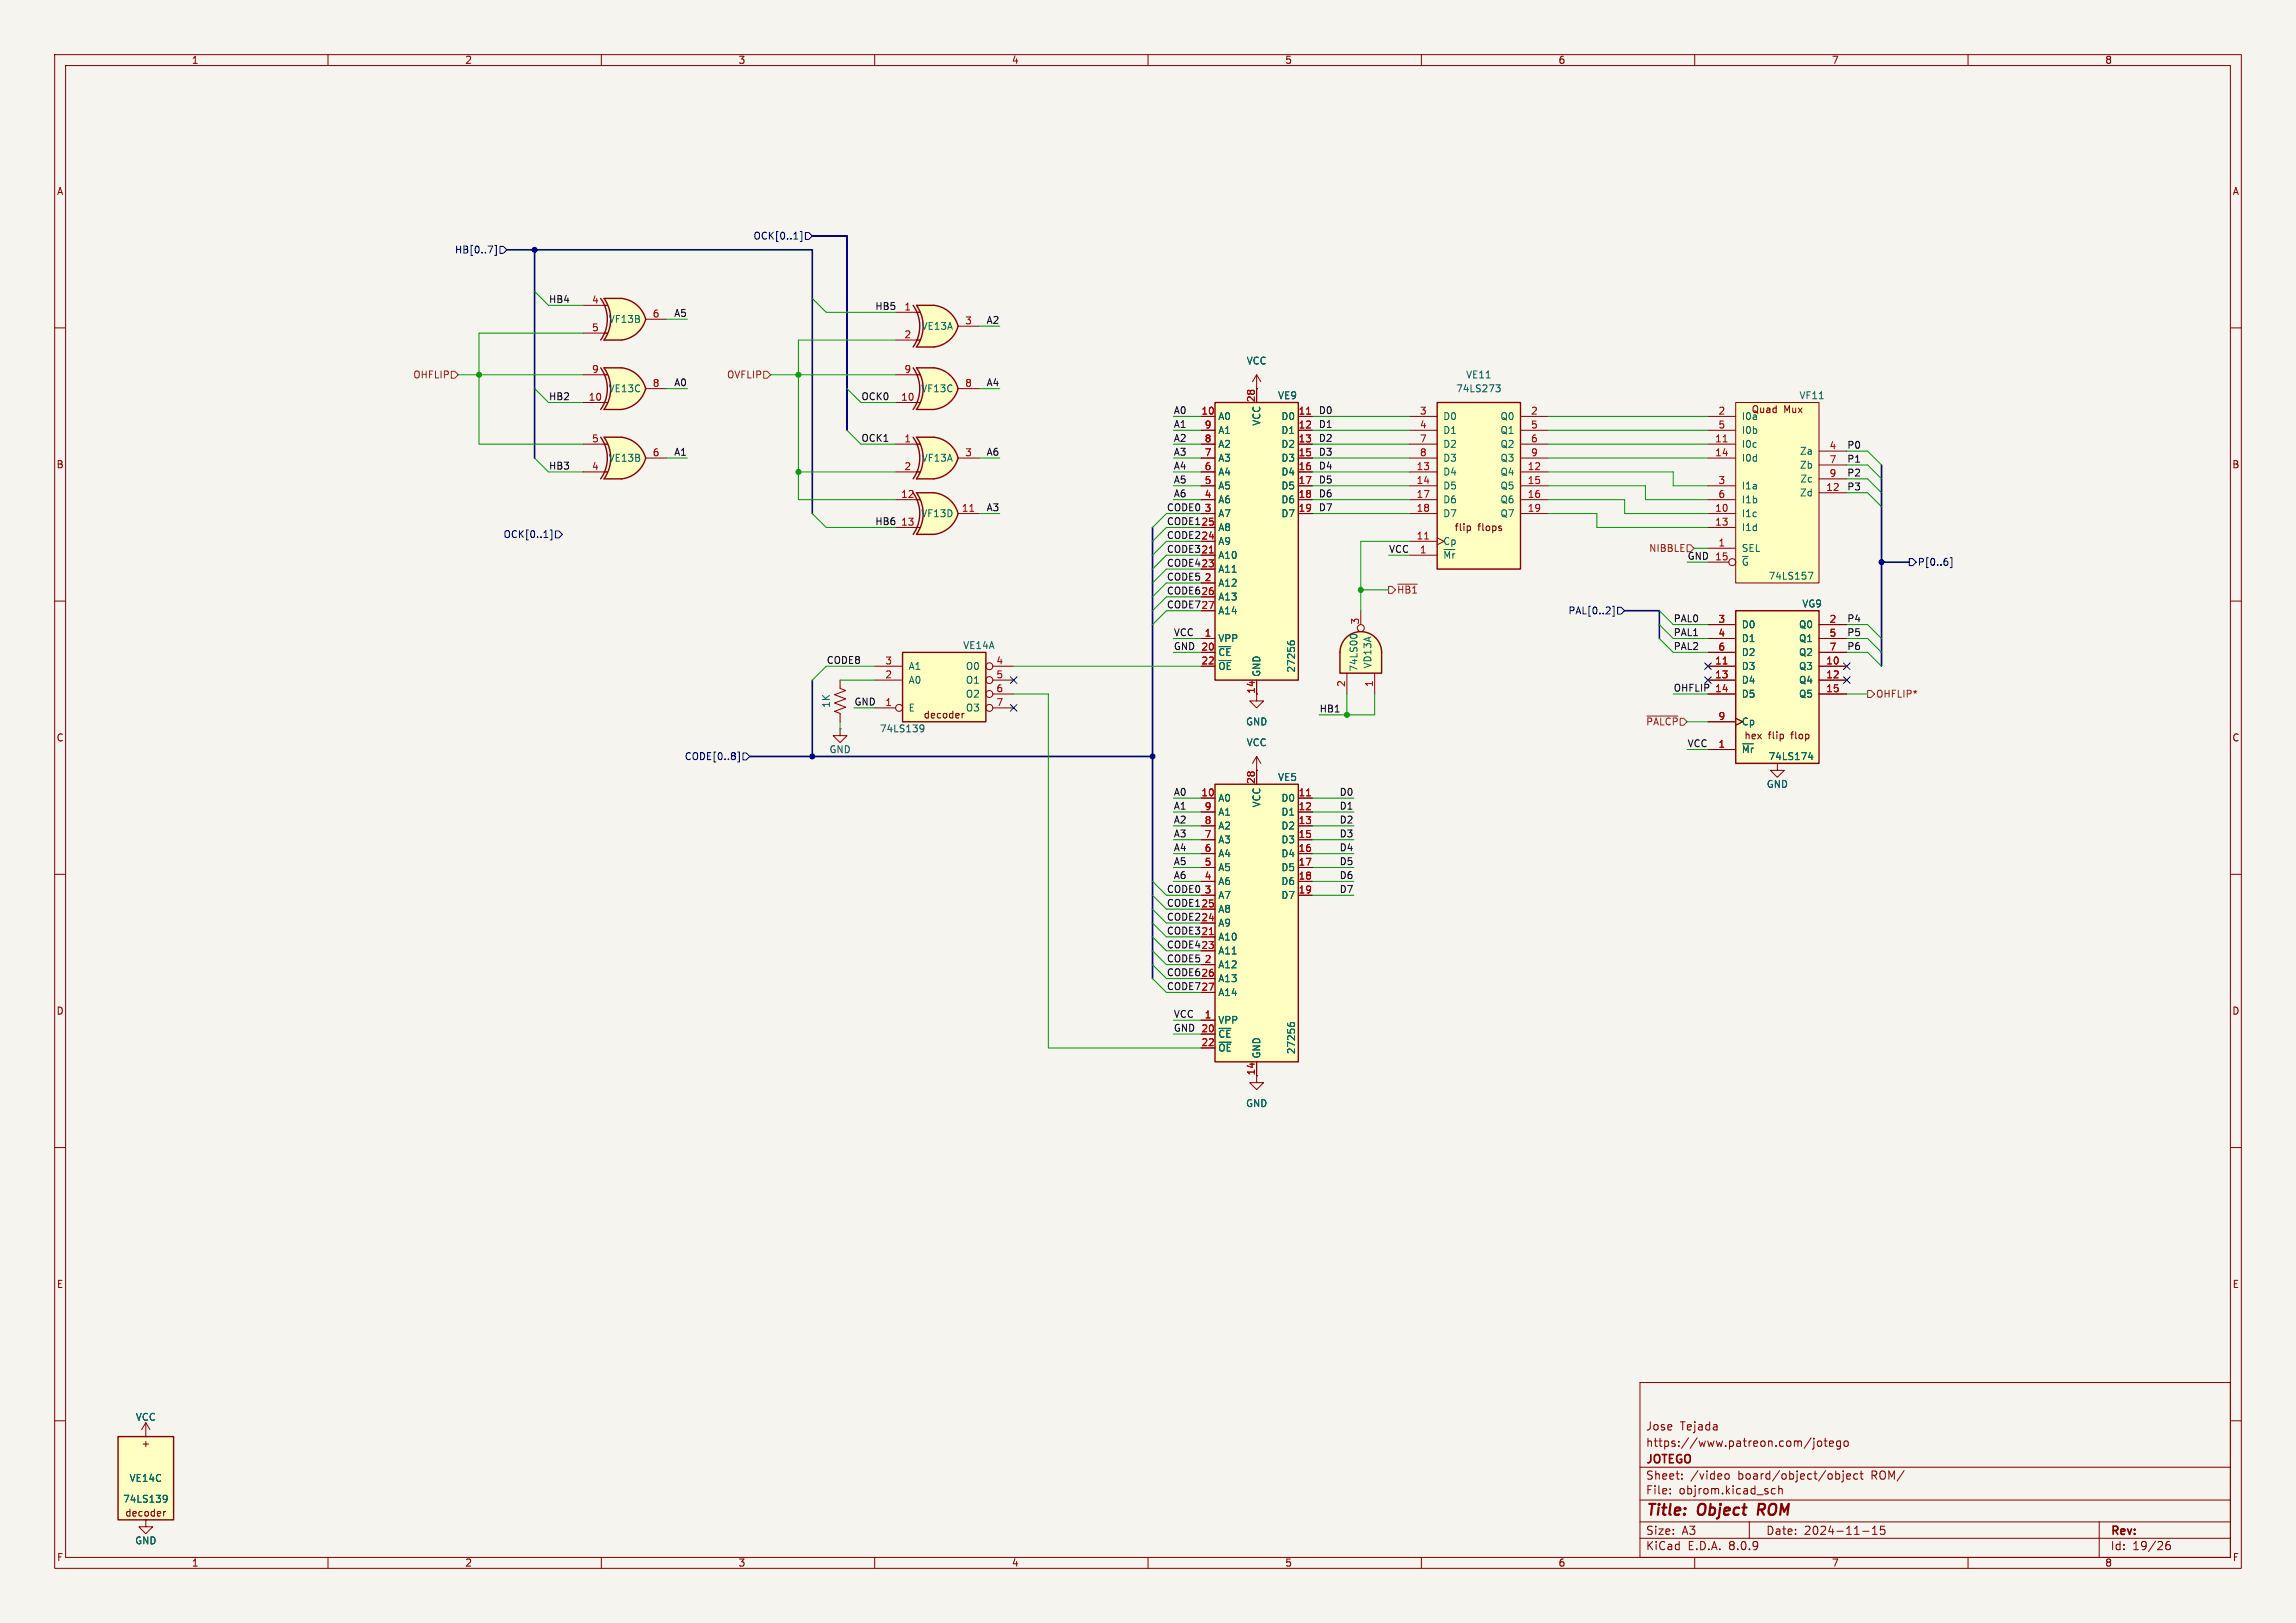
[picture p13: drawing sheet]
<svg xmlns="http://www.w3.org/2000/svg" width="420mm" height="297mm" viewBox="0 0 420 297" stroke-linecap="round" stroke-linejoin="round" font-family="sans-serif">
<defs><g id="words">
<g font-size="2.8" fill="#840000">
<text x="301" y="277.9">Title:</text>
<text x="310.6" y="277.9">Object</text>
<text x="322.4" y="277.9">ROM</text>
</g>
<g font-size="2.1" fill="#840000">
<text x="301" y="262">Jose</text>
<text x="307.3" y="262">Tejada</text>
<text x="301" y="268.2">JOTEGO</text>
<text x="301" y="265">https://www.patreon.com/jotego</text>
<text x="301" y="273.7">File:</text>
<text x="301" y="271">Sheet:</text>
<text x="307.1" y="273.7">objrom.kicad_sch</text>
<text x="309.2" y="271">/video</text>
<text x="317.9" y="271">board/object/object</text>
<text x="342.5" y="271">ROM/</text>
<text x="301" y="281.1">Size:</text>
<text x="307.6" y="281.1">A3</text>
<text x="323" y="281.1">Date:</text>
<text x="330" y="281.1">2024-11-15</text>
<text x="386" y="281.3">Rev:</text>
<text x="301" y="283.9">KiCad</text>
<text x="308.7" y="283.9">E.D.A.</text>
<text x="316.3" y="283.9">8.0.9</text>
<text x="386" y="283.9">Id:</text>
<text x="390.1" y="283.9">19/26</text>
</g>
<g font-size="1.8" fill="#840000">
<text x="35" y="11.9">1</text>
<text x="85" y="11.9">2</text>
<text x="135" y="11.9">3</text>
<text x="185" y="11.9">4</text>
<text x="235" y="11.9">5</text>
<text x="285" y="11.9">6</text>
<text x="335" y="11.9">7</text>
<text x="385" y="11.9">8</text>
<text x="10.3" y="35.9">A</text>
<text x="408.3" y="35.9">A</text>
<text x="320.3" y="75.8">Quad</text>
<text x="326.3" y="75.8">Mux</text>
<text x="10.3" y="85.9">B</text>
<text x="408.2" y="85.9">B</text>
<text x="266" y="97.4">flip</text>
<text x="270.3" y="97.4">flops</text>
<text x="168.9" y="131.7">decoder</text>
<text x="10.3" y="135.9">C</text>
<text x="323.4" y="135.5">flip</text>
<text x="327.8" y="135.5">flop</text>
<text x="408.2" y="135.9">C</text>
<text x="10.3" y="185.9">D</text>
<text x="408.2" y="185.9">D</text>
<text x="10.3" y="235.9">E</text>
<text x="408.3" y="235.9">E</text>
<text x="25.8" y="265">+</text>
<text x="22.8" y="277.7">decoder</text>
<text x="10.3" y="285.9">F</text>
<text x="35" y="286.9">1</text>
<text x="85" y="286.9">2</text>
<text x="135" y="286.9">3</text>
<text x="185" y="286.9">4</text>
<text x="235" y="286.9">5</text>
<text x="285" y="286.9">6</text>
<text x="335" y="286.9">7</text>
<text x="385" y="286.9">8</text>
<text x="408.3" y="285.9">F</text>
</g>
<g font-size="1.8" fill="#000084">
<text x="83.1" y="46.6">HB[0..7]</text>
<text x="137.7" y="44">OCK[0..1]</text>
<text x="92" y="98.7">OCK[0..1]</text>
<text x="350.7" y="103.7">P[0..6]</text>
<text x="286.8" y="112.6">PAL[0..2]</text>
<text x="125.2" y="139.3">CODE[0..8]</text>
</g>
<g font-size="1.8" fill="#0f0f0f">
<text x="100.3" y="55.5">HB4</text>
<text x="123.2" y="58.1">A5</text>
<text x="160" y="56.8">HB5</text>
<text x="180.4" y="59.3">A2</text>
<text x="123.2" y="70.8">A0</text>
<text x="180.4" y="70.8">A4</text>
<text x="100.3" y="73.3">HB2</text>
<text x="157.5" y="73.3">OCK0</text>
<text x="214.6" y="75.9">A0</text>
<text x="241.2" y="75.9">D0</text>
<text x="123.2" y="83.5">A1</text>
<text x="157.5" y="80.9">OCK1</text>
<text x="180.4" y="83.5">A6</text>
<text x="214.6" y="78.4">A1</text>
<text x="214.6" y="83.5">A3</text>
<text x="214.6" y="80.9">A2</text>
<text x="241.2" y="78.4">D1</text>
<text x="241.2" y="80.9">D2</text>
<text x="241.2" y="83.5">D3</text>
<text x="337.8" y="82.2">P0</text>
<text x="100.3" y="86">HB3</text>
<text x="214.6" y="86">A4</text>
<text x="214.6" y="88.6">A5</text>
<text x="241.2" y="86">D4</text>
<text x="241.2" y="88.6">D5</text>
<text x="337.8" y="87.3">P2</text>
<text x="337.8" y="89.8">P3</text>
<text x="337.8" y="84.7">P1</text>
<text x="180.4" y="93.6">A3</text>
<text x="213.4" y="93.6">CODE0</text>
<text x="214.6" y="91.1">A6</text>
<text x="241.2" y="93.6">D7</text>
<text x="241.2" y="91.1">D6</text>
<text x="160" y="96.2">HB6</text>
<text x="213.4" y="101.3">CODE321</text>
<text x="213.4" y="98.7">CODE224</text>
<text x="213.4" y="96.2">CODE125</text>
<text x="254" y="101.3">VCC</text>
<text x="213.4" y="103.8">CODE423</text>
<text x="213.4" y="106.3">CODE5</text>
<text x="308.6" y="102.5">GND 15</text>
<text x="213.4" y="108.9">CODE626</text>
<text x="213.4" y="111.4">CODE727</text>
<text x="306.1" y="114">PAL0</text>
<text x="337.8" y="114">P4</text>
<text x="214.6" y="116.5">VCC</text>
<text x="214.6" y="119">GND 20</text>
<text x="306.1" y="116.5">PAL1</text>
<text x="306.1" y="119">PAL2</text>
<text x="337.8" y="119">P6</text>
<text x="337.8" y="116.5">P5</text>
<text x="151.1" y="121.6">CODE8</text>
<text x="156.2" y="129.2">GND</text>
<text x="241.3" y="130.5">HB1</text>
<text x="306.1" y="126.7">OHFLIP 14</text>
<text x="308.6" y="136.8">VCC</text>
<text x="214.6" y="148.2">A1</text>
<text x="214.6" y="145.7">A0</text>
<text x="245" y="145.7">D0</text>
<text x="245" y="148.2">D1</text>
<text x="214.6" y="155.9">A4</text>
<text x="214.6" y="153.3">A3</text>
<text x="214.6" y="150.8">A2</text>
<text x="245" y="150.8">D2</text>
<text x="245" y="155.9">D4</text>
<text x="245" y="153.3">D3</text>
<text x="214.6" y="158.4">A5</text>
<text x="214.6" y="160.9">A6</text>
<text x="245" y="160.9">D6</text>
<text x="245" y="158.4">D5</text>
<text x="213.4" y="166">CODE125</text>
<text x="213.4" y="163.5">CODE0</text>
<text x="245" y="163.5">D7</text>
<text x="213.4" y="171.1">CODE321</text>
<text x="213.4" y="173.6">CODE423</text>
<text x="213.4" y="168.6">CODE224</text>
<text x="213.4" y="176.2">CODE5</text>
<text x="213.4" y="178.7">CODE626</text>
<text x="213.4" y="181.3">CODE727</text>
<text x="214.6" y="186.3">VCC</text>
<text x="214.6" y="188.9">GND 20</text>
</g>
<g font-size="1.8" fill="#a90000">
<text x="108.2" y="55.6">4</text>
<text x="119.3" y="58.2">6</text>
<text x="165.3" y="56.9">1</text>
<text x="176.5" y="59.4">3</text>
<text x="108.2" y="60.7">5</text>
<text x="165.3" y="62">2</text>
<text x="108.2" y="68.3">9</text>
<text x="119.3" y="70.9">8</text>
<text x="165.3" y="68.3">9</text>
<text x="176.5" y="70.9">8</text>
<text x="107.6" y="73.4">10</text>
<text x="164.7" y="73.4">10</text>
<text x="219.7" y="75.9">10</text>
<text x="229.6" y="73.7" transform="rotate(-90 229.6 73.7)">28</text>
<text x="237.4" y="75.9">11</text>
<text x="259.6" y="75.9">3</text>
<text x="280" y="75.9">2</text>
<text x="314.3" y="75.9">2</text>
<text x="108.2" y="81">5</text>
<text x="119.3" y="83.6">6</text>
<text x="165.3" y="81">1</text>
<text x="176.5" y="83.6">3</text>
<text x="220.3" y="83.6">7</text>
<text x="220.3" y="81">8</text>
<text x="220.3" y="78.5">9</text>
<text x="237.4" y="78.5">12</text>
<text x="237.4" y="81">13</text>
<text x="237.4" y="83.6">15</text>
<text x="259.6" y="78.5">4</text>
<text x="259.6" y="81">7</text>
<text x="259.6" y="83.6">8</text>
<text x="280" y="78.5">5</text>
<text x="280" y="81">6</text>
<text x="280" y="83.6">9</text>
<text x="313.6" y="81">11</text>
<text x="313.6" y="83.6">14</text>
<text x="314.3" y="78.5">5</text>
<text x="334.6" y="82.3">4</text>
<text x="108.2" y="86.1">4</text>
<text x="165.3" y="86.1">2</text>
<text x="220.3" y="88.6">5</text>
<text x="220.3" y="86.1">6</text>
<text x="237.4" y="86.1">16</text>
<text x="237.4" y="88.6">17</text>
<text x="259" y="86.1">13</text>
<text x="259" y="88.6">14</text>
<text x="279.4" y="86.1">12</text>
<text x="279.4" y="88.6">15</text>
<text x="314.3" y="88.6">3</text>
<text x="334" y="89.9">12</text>
<text x="334.6" y="84.8">7</text>
<text x="334.6" y="87.4">9</text>
<text x="164.7" y="91.2">12</text>
<text x="175.9" y="93.7">11</text>
<text x="220.3" y="93.7">3</text>
<text x="220.3" y="91.2">4</text>
<text x="237.4" y="91.2">18</text>
<text x="237.4" y="93.7">19</text>
<text x="259" y="91.2">17</text>
<text x="259" y="93.7">18</text>
<text x="279.4" y="91.2">16</text>
<text x="279.4" y="93.7">19</text>
<text x="313.6" y="93.7">10</text>
<text x="314.3" y="91.2">6</text>
<text x="164.7" y="96.3">13</text>
<text x="219.7" y="101.3">21</text>
<text x="219.7" y="98.8">24</text>
<text x="219.7" y="96.3">25</text>
<text x="259" y="98.8">11</text>
<text x="259.6" y="101.3">1</text>
<text x="313.6" y="96.3">13</text>
<text x="314.3" y="100.1">1</text>
<text x="219.7" y="103.9">23</text>
<text x="220.3" y="106.4">2</text>
<text x="219.7" y="109">26</text>
<text x="219.7" y="111.5">27</text>
<text x="219.7" y="119.1">20</text>
<text x="220.3" y="116.6">1</text>
<text x="248.7" y="114.4" transform="rotate(-90 248.7 114.4)">3</text>
<text x="314.3" y="114">3</text>
<text x="314.3" y="116.6">4</text>
<text x="314.3" y="119.1">6</text>
<text x="334.6" y="114">2</text>
<text x="334.6" y="116.6">5</text>
<text x="334.6" y="119.1">7</text>
<text x="161.9" y="124.2">2</text>
<text x="161.9" y="121.7">3</text>
<text x="182.2" y="121.7">4</text>
<text x="182.2" y="124.2">5</text>
<text x="219.7" y="121.7">22</text>
<text x="246.1" y="125.8" transform="rotate(-90 246.1 125.8)">2</text>
<text x="251.2" y="125.8" transform="rotate(-90 251.2 125.8)">1</text>
<text x="313.6" y="121.7">11</text>
<text x="313.6" y="124.2">13</text>
<text x="334" y="121.7">10</text>
<text x="334" y="124.2">12</text>
<text x="161.9" y="129.3">1</text>
<text x="182.2" y="126.7">6</text>
<text x="182.2" y="129.3">7</text>
<text x="229.6" y="127" transform="rotate(-90 229.6 127)">14</text>
<text x="313.6" y="126.7">14</text>
<text x="314.3" y="131.8">9</text>
<text x="334" y="126.7">15</text>
<text x="314.3" y="136.9">1</text>
<text x="229.6" y="143.6" transform="rotate(-90 229.6 143.6)">28</text>
<text x="219.7" y="145.8">10</text>
<text x="220.3" y="148.3">9</text>
<text x="237.4" y="145.8">11</text>
<text x="237.4" y="148.3">12</text>
<text x="220.3" y="156">6</text>
<text x="220.3" y="153.4">7</text>
<text x="220.3" y="150.9">8</text>
<text x="237.4" y="150.9">13</text>
<text x="237.4" y="153.4">15</text>
<text x="237.4" y="156">16</text>
<text x="220.3" y="161">4</text>
<text x="220.3" y="158.5">5</text>
<text x="237.4" y="158.5">17</text>
<text x="237.4" y="161">18</text>
<text x="219.7" y="166.1">25</text>
<text x="220.3" y="163.6">3</text>
<text x="237.4" y="163.6">19</text>
<text x="219.7" y="171.2">21</text>
<text x="219.7" y="173.7">23</text>
<text x="219.7" y="168.7">24</text>
<text x="219.7" y="178.8">26</text>
<text x="220.3" y="176.3">2</text>
<text x="219.7" y="181.4">27</text>
<text x="219.7" y="191.5">22</text>
<text x="219.7" y="189">20</text>
<text x="220.3" y="186.4">1</text>
<text x="229.6" y="196.9" transform="rotate(-90 229.6 196.9)">14</text>
</g>
<g font-size="1.8" fill="#006464">
<text x="111.3" y="59.3">VF13B</text>
<text x="168.5" y="60.6">VE13A</text>
<text x="111.2" y="72">VE13C</text>
<text x="168.4" y="72">VF13C</text>
<text x="228" y="66.9">VCC</text>
<text x="266.3" y="72">74LS273</text>
<text x="268.1" y="69.4">VE11</text>
<text x="222.8" y="77.1">A0</text>
<text x="230.7" y="78" transform="rotate(-90 230.7 78)">VCC</text>
<text x="233.7" y="73.3">VE9</text>
<text x="234.3" y="77.1">D0</text>
<text x="263.9" y="77.1">D0</text>
<text x="274.4" y="77.1">Q0</text>
<text x="318.5" y="77.1">I0a</text>
<text x="329.1" y="73.3">VF11</text>
<text x="222.8" y="82.1">A2</text>
<text x="222.8" y="79.6">A1</text>
<text x="234.3" y="79.6">D1</text>
<text x="234.3" y="82.1">D2</text>
<text x="263.9" y="79.6">D1</text>
<text x="263.9" y="82.1">D2</text>
<text x="274.4" y="79.6">Q1</text>
<text x="274.4" y="82.1">Q2</text>
<text x="318.5" y="82.1">I0c</text>
<text x="318.5" y="79.6">I0b</text>
<text x="329.2" y="83.4">Za</text>
<text x="111.2" y="84.7">VE13B</text>
<text x="168.5" y="84.7">VF13A</text>
<text x="222.8" y="89.8">A5</text>
<text x="222.8" y="87.2">A4</text>
<text x="222.8" y="84.7">A3</text>
<text x="234.3" y="84.7">D3</text>
<text x="234.3" y="87.2">D4</text>
<text x="234.3" y="89.8">D5</text>
<text x="263.9" y="87.2">D4</text>
<text x="263.9" y="89.8">D5</text>
<text x="263.9" y="84.7">D3</text>
<text x="274.4" y="87.2">Q4</text>
<text x="274.4" y="89.8">Q5</text>
<text x="274.4" y="84.7">Q3</text>
<text x="318.5" y="84.7">I0d</text>
<text x="318.5" y="89.8">I1a</text>
<text x="329.2" y="86">Zb</text>
<text x="329.2" y="88.5">Zc</text>
<text x="168.4" y="94.8">VF13D</text>
<text x="222.8" y="94.8">A7</text>
<text x="222.8" y="92.3">A6</text>
<text x="234.3" y="92.3">D6</text>
<text x="234.3" y="94.8">D7</text>
<text x="263.9" y="92.3">D6</text>
<text x="263.9" y="94.8">D7</text>
<text x="274.4" y="92.3">Q6</text>
<text x="274.4" y="94.8">Q7</text>
<text x="318.5" y="94.8">I1c</text>
<text x="318.5" y="92.3">I1b</text>
<text x="329.2" y="91">Zd</text>
<text x="222.8" y="99.9">A9</text>
<text x="222.8" y="97.4">A8</text>
<text x="263.9" y="99.9">Cp</text>
<text x="318.5" y="101.2">SEL</text>
<text x="318.5" y="97.4">I1d</text>
<text x="222.8" y="107.5">A12</text>
<text x="222.8" y="102.5">A10</text>
<text x="222.8" y="105">A11</text>
<text x="263.9" y="102.5">~{Mr}</text>
<text x="318.5" y="103.7">~{G}</text>
<text x="323.4" y="106.3">74LS157</text>
<text x="222.8" y="110.1">A13</text>
<text x="222.8" y="112.6">A14</text>
<text x="329.6" y="111.4">VG9</text>
<text x="176.1" y="119">VE14A</text>
<text x="222.8" y="117.7">VPP</text>
<text x="318.5" y="115.2">D0</text>
<text x="318.5" y="117.7">D1</text>
<text x="329" y="115.2">Q0</text>
<text x="329" y="117.7">Q1</text>
<text x="166.1" y="125.3">A0</text>
<text x="166.1" y="122.8">A1</text>
<text x="176.6" y="122.8">O0</text>
<text x="176.6" y="125.3">O1</text>
<text x="222.8" y="120.2">~{CE}</text>
<text x="222.8" y="122.8">~{OE}</text>
<text x="230.7" y="124" transform="rotate(-90 230.7 124)">GND</text>
<text x="237.1" y="123.2" transform="rotate(-90 237.1 123.2)">27256</text>
<text x="248.5" y="123" transform="rotate(-90 248.5 123)">74LS00</text>
<text x="251.1" y="122.4" transform="rotate(-90 251.1 122.4)">VD13A</text>
<text x="318.5" y="122.8">D3</text>
<text x="318.5" y="125.3">D4</text>
<text x="318.5" y="120.2">D2</text>
<text x="329" y="122.8">Q3</text>
<text x="329" y="125.3">Q4</text>
<text x="329" y="120.2">Q2</text>
<text x="152" y="129.6" transform="rotate(-90 152 129.6)">1K</text>
<text x="166.1" y="130.4">E</text>
<text x="176.6" y="127.9">O2</text>
<text x="176.6" y="130.4">O3</text>
<text x="318.5" y="127.9">D5</text>
<text x="329" y="127.9">Q5</text>
<text x="160.9" y="134.2">74LS139</text>
<text x="227.8" y="132.9">GND</text>
<text x="228" y="136.8">VCC</text>
<text x="318.5" y="132.9">Cp</text>
<text x="319" y="135.5">hex</text>
<text x="151.6" y="138">GND</text>
<text x="233.7" y="143.1">VE5</text>
<text x="318.5" y="138">~{Mr}</text>
<text x="323.4" y="139.3">74LS174</text>
<text x="222.8" y="146.9">A0</text>
<text x="222.8" y="149.5">A1</text>
<text x="230.7" y="147.8" transform="rotate(-90 230.7 147.8)">VCC</text>
<text x="234.3" y="146.9">D0</text>
<text x="234.3" y="149.5">D1</text>
<text x="323.1" y="144.4">GND</text>
<text x="222.8" y="154.5">A3</text>
<text x="222.8" y="152">A2</text>
<text x="234.3" y="152">D2</text>
<text x="234.3" y="154.5">D3</text>
<text x="222.8" y="159.6">A5</text>
<text x="222.8" y="157.1">A4</text>
<text x="234.3" y="157.1">D4</text>
<text x="234.3" y="159.6">D5</text>
<text x="222.8" y="167.2">A8</text>
<text x="222.8" y="164.7">A7</text>
<text x="222.8" y="162.2">A6</text>
<text x="234.3" y="162.2">D6</text>
<text x="234.3" y="164.7">D7</text>
<text x="222.8" y="172.3">A10</text>
<text x="222.8" y="169.8">A9</text>
<text x="222.8" y="177.4">A12</text>
<text x="222.8" y="174.9">A11</text>
<text x="222.8" y="179.9">A13</text>
<text x="222.8" y="182.5">A14</text>
<text x="222.8" y="187.6">VPP</text>
<text x="222.8" y="190.1">~{CE}</text>
<text x="222.8" y="192.6">~{OE}</text>
<text x="230.7" y="193.8" transform="rotate(-90 230.7 193.8)">GND</text>
<text x="237.1" y="193" transform="rotate(-90 237.1 193)">27256</text>
<text x="227.8" y="202.8">GND</text>
<text x="24.8" y="260.2">VCC</text>
<text x="22.4" y="275.2">74LS139</text>
<text x="23.6" y="271.4">VE14C</text>
<text x="24.6" y="282.8">GND</text>
</g>
<g font-size="1.8" fill="#725600">
<text x="75.5" y="69.4">OHFLIP</text>
<text x="132.9" y="69.4">OVFLIP</text>
<text x="301.6" y="101.2">NIBBLE</text>
<text x="255.5" y="108.8">~{HB1}</text>
<text x="343.1" y="127.9">OHFLIP*</text>
<text x="301" y="132.9">~{PALCP}</text>
</g>
</g></defs>
<path d="M0 0h420v297h-420z" fill="#f5f4ef" stroke="#f5f4ef" stroke-width=".18"/>
<g fill="none" stroke="#840000" stroke-width=".18">
<path d="M10 10h400v277h-400zM12 12h396v273h-396zM60 10v2M110 10v2M160 10v2M210 10v2M260 10v2M310 10v2M360 10v2M10 60h2M408 60h2M10 110h2"/>
<path d="M408 110h2M10 160h2M408 160h2M10 210h2M408 210h2M300 253h108v32h-108zM10 260h2M300 278.5h108M300 274.5h108M300 268.5h108M305.5 273.2v.2M305.5 272.5v.1"/>
<path d="M307.7 270.5v.2M307.7 269.8v.1M315.7 269.8l.3-.1 .3 .3v.4l-.3 .3-.3-.1-.2-.2v-.4zM320 278.5v3M324.7 272.5l-.4-.1-.3 .3v.4l.2 .2h.5M325.4 272.5l.2-.1 .3 .1 .1 .9M325.4 271.9v1.5M331.3 263.1l-1.3 1.9M331.8 263.2v.1M331.8 263.7v1.3l-.3 .2M332.5 263.8l.2-.1 .5 .1v.6l-.1 .2-.4 .1-.2-.2zM333.7 263.7h.5"/>
<path d="M333.9 263.2v1.3l.3 .2M334.7 264.2l.7-.2-.1-.2-.4-.1-.2 .2v.7h.6M336.2 269.7l.3 .3v.4l-.3 .3M336.7 263.7v1.2l-.3 .3-.4-.1M336.7 263.8l-.5-.1-.3 .3v.4l.2 .2h.6M337.2 269.2v.1M337.2 269.7v1.3l-.3 .2M337.4 263.8l.2-.1 .4 .1 .1 .6-.2 .2-.3 .1-.2-.2zM337.8 270.2l.7-.2-.1-.2-.4-.1-.2 .2 .1 .7h.5M339.8 269.8l-.4-.1-.3 .3v.4l.1 .2h.6M340.2 269.7h.6M340.4 269.2v1.3l.4 .2"/>
<path d="M342.5 279.7l.4-.4v1.5M344.7 279.3h-.7l-.1 .7 .3-.1h.5l.1 .2-.1 .5-.2 .2-.6-.2M384 278.5v6.5M408 260h2M60 285v2M110 285v2M160 285v2M210 285v2M260 285v2M300 281.5h108M310 285v2M340.7 280.2h1.2"/>
<path d="M342.5 280.8h.9M360 285v2M396.9 282.1a.59 .59 0 0 0-.7 .6v.6l.1 .2 .4 .1 .2-.2 .1-.5-.1-.2h-.5l-.2 .2"/>
</g>
<path d="M321.8 275.2l-.3 2" fill="none" stroke="#840000" stroke-width=".4"/>
<path d="M222.2 73.7h15.3v50.8h-15.3z" fill="#ffffc2"/>
<path d="M222.2 73.7h15.3v50.8h-15.3z" fill="none" stroke="#840000" stroke-width=".25"/>
<g fill="none" stroke="#840000" stroke-width=".18">
<path d="M219.7 76.2h2.5M219.7 78.7h2.5M229.9 71.1v2.6M237.5 76.2h2.5M237.5 78.7h2.5M219.7 81.3h2.5M219.7 83.8h2.5M219.7 86.4h2.5M219.7 88.9h2.5M219.7 91.4h2.5M219.7 94h2.5M219.7 99.1h2.5"/>
<path d="M219.7 96.5h2.5M237.5 81.3h2.5M237.5 83.8h2.5M237.5 86.4h2.5M237.5 88.9h2.5M237.5 91.4h2.5M237.5 94h2.5M219.7 116.8h2.5M219.7 106.7h2.5M219.7 119.4h2.5M219.7 101.6h2.5M219.7 104.1h2.5"/>
<path d="M219.7 109.2h2.5M219.7 111.8h2.5M219.7 121.9h2.5M229.9 124.5v2.5"/>
</g>
<path d="M239 75.8h.7M221.2 101.2h.7" fill="none" stroke="#a90000" stroke-width=".18"/>
<path d="M235.5 117.4l.1 .4M236 117.8v-.3l.3-.2h.4l.1 .5" fill="none" stroke="#006464" stroke-width=".18"/>
<path d="M113.1 69.8l5 1.3a5.2 5.2 0 0 1-4.4 3.8z" fill="#ffffc2" stroke="#ffffc2" stroke-width=".18"/>
<path d="M110.5 74.9h3.2M110.5 67.3h3.2" fill="none" stroke="#ffffc2" stroke-width=".18"/>
<path d="M110.5 67.3h3.2v7.6h-3.2a6.7 6.7 0 0 0 0-7.6z" fill="#ffffc2"/>
<g fill="#ffffc2" stroke="#ffffc2" stroke-width=".18">
<path d="M113.7 67.3a5.1 5.1 0 0 1 4.4 3.8l-5 1.3z"/>
<path d="M113.7 80a5.2 5.2 0 0 1 4.4 3.8l-5 1.4z"/>
</g>
<path d="M109.9 67.3a6.6 6.6 0 0 1 0 7.6M110.5 67.3h3.2a5.1 5.1 0 0 1 4.4 3.8 5.2 5.2 0 0 1-4.4 3.8h-3.2a6.6 6.6 0 0 0 0-7.6z" fill="none" stroke="#840000" stroke-width=".25"/>
<path d="M106.7 73.7h4.4M106.7 68.6h4.4M118.1 71.1h3.8" fill="none" stroke="#840000" stroke-width=".18"/>
<path d="M110.5 80h3.2M110.5 87.6h3.2" fill="none" stroke="#ffffc2" stroke-width=".18"/>
<path d="M110.5 80h3.2v7.6h-3.2a6.6 6.6 0 0 0 0-7.6z" fill="#ffffc2"/>
<path d="M113.1 82.5l5 1.3a5.1 5.1 0 0 1-4.4 3.8z" fill="#ffffc2" stroke="#ffffc2" stroke-width=".18"/>
<path d="M109.9 80a6.6 6.6 0 0 1 0 7.6M110.5 80h3.2a5.2 5.2 0 0 1 4.4 3.8 5.1 5.1 0 0 1-4.4 3.8h-3.2a6.6 6.6 0 0 0 0-7.6z" fill="none" stroke="#840000" stroke-width=".25"/>
<path d="M106.7 81.3h4.4M106.7 86.4h4.4M118.1 83.8h3.8" fill="none" stroke="#840000" stroke-width=".18"/>
<path d="M21.6 262.9h10.1v15.2h-10.1z" fill="#ffffc2"/>
<path d="M21.6 262.9h10.1v15.2h-10.1z" fill="none" stroke="#840000" stroke-width=".25"/>
<path d="M26.7 278.1v1.3h1.2l-1.2 1.3-1.3-1.3h1.3M26.7 262.9h.1M26.7 260.3l-.8 1.3M26.7 260.3v2.6M26.7 260.3l.7 1.3M29.9 276.6v.8M30.3 276.6l-.4 .2" fill="none" stroke="#840000" stroke-width=".18"/>
<path d="M30 273.7l.3-.1 .3 .3a.84 .84 0 0 1-.4 1h-.2M30.6 274.2l-.3 .2h-.3" fill="none" stroke="#006464" stroke-width=".18"/>
<path d="M246.2 116.7a3.8 3.8 0 0 1 4.2-.8 3.8 3.8 0 0 1 2.3 3.5h-7.6a3.8 3.8 0 0 1 1.1-2.7z" fill="#ffffc2" stroke="#ffffc2" stroke-width=".18"/>
<path d="M245.1 119.4h7.6v3.8h-7.6z" fill="#ffffc2"/>
<path d="M246.2 116.7a3.8 3.8 0 0 1 4.2-.8 3.8 3.8 0 0 1 2.3 3.5v3.8h-7.6v-3.8a3.8 3.8 0 0 1 1.1-2.7z" fill="none" stroke="#840000" stroke-width=".25"/>
<g fill="none" stroke="#840000" stroke-width=".18">
<path d="M248.9 111.8v2.5M246.4 123.2v3.8M251.5 123.2v3.8"/>
<circle cx="248.9" cy="114.9" r=".63"/>
</g>
<path d="M247 116.4a.79 .79 0 0 1 1.2 0" fill="none" stroke="#006464" stroke-width=".18"/>
<path d="M262.9 73.7h15.2v30.4h-15.2z" fill="#ffffc2"/>
<path d="M262.9 73.7h15.2v30.4h-15.2z" fill="none" stroke="#840000" stroke-width=".25"/>
<g fill="none" stroke="#840000" stroke-width=".18">
<path d="M257.8 76.2h5.1M257.8 78.7h5.1M278.1 76.2h5.1M278.1 78.7h5.1M257.8 99.1h5.1M257.8 86.4h5.1M257.8 88.9h5.1M257.8 91.4h5.1M257.8 94h5.1M257.8 81.3h5.1M257.8 83.8h5.1M262.9 98.4l1.3 .7-1.3 .6"/>
<path d="M268.8 96.3l.2 .2v.4l-.2 .2M274.5 96.7l.2 .2-.2 .2M274.5 96.3h.1M278.1 86.4h5.1M278.1 88.9h5.1M278.1 91.4h5.1M278.1 94h5.1M278.1 81.3h5.1M278.1 83.8h5.1M257.8 101.6h5.1"/>
</g>
<path d="M260.6 98.6h.7" fill="none" stroke="#a90000" stroke-width=".18"/>
<path d="M273.6 70.4h.8l-.4 .5 .4 .1v.5l-.2 .2h-.4" fill="none" stroke="#006464" stroke-width=".18"/>
<path d="M113.1 57.1l5 1.3a5.2 5.2 0 0 1-4.4 3.8z" fill="#ffffc2" stroke="#ffffc2" stroke-width=".18"/>
<path d="M110.5 54.6h3.2M110.5 62.2h3.2" fill="none" stroke="#ffffc2" stroke-width=".18"/>
<path d="M110.5 54.6h3.2v7.6h-3.2a6.7 6.7 0 0 0 0-7.6z" fill="#ffffc2"/>
<g fill="#ffffc2" stroke="#ffffc2" stroke-width=".18">
<path d="M113.7 54.6a5.1 5.1 0 0 1 4.4 3.8l-5 1.3z"/>
<path d="M170.2 82.5l5.1 1.3a5.2 5.2 0 0 1-4.5 3.8z"/>
</g>
<path d="M109.9 54.6a6.6 6.6 0 0 1 0 7.6M110.5 54.6h3.2a5.1 5.1 0 0 1 4.4 3.8 5.2 5.2 0 0 1-4.4 3.8h-3.2a6.6 6.6 0 0 0 0-7.6z" fill="none" stroke="#840000" stroke-width=".25"/>
<path d="M106.7 55.9h4.4M118.1 58.4h3.8M106.7 61h4.4" fill="none" stroke="#840000" stroke-width=".18"/>
<path d="M167.6 87.6h3.2M167.6 80h3.2" fill="none" stroke="#ffffc2" stroke-width=".18"/>
<path d="M167.6 80h3.2v7.6h-3.2a6.7 6.7 0 0 0 0-7.6z" fill="#ffffc2"/>
<path d="M170.8 80a5.1 5.1 0 0 1 4.5 3.8l-5 1.3z" fill="#ffffc2" stroke="#ffffc2" stroke-width=".18"/>
<path d="M167 80a6.6 6.6 0 0 1 0 7.6M170.8 80h-3.2a6.6 6.6 0 0 1 0 7.6h3.2M170.8 80a5.1 5.1 0 0 1 4.5 3.8 5.2 5.2 0 0 1-4.5 3.8" fill="none" stroke="#840000" stroke-width=".25"/>
<path d="M163.8 86.4h4.5M163.8 81.3h4.5M175.3 83.8h3.8" fill="none" stroke="#840000" stroke-width=".18"/>
<path d="M317.5 73.7h15.2v33h-15.2z" fill="#ffffc2"/>
<g fill="none" stroke="#840000" stroke-width=".18">
<path d="M312.4 76.2h5.1M312.4 78.7h5.1M317.5 73.7h15.2v33h-15.2zM312.4 94h5.1M312.4 81.3h5.1M312.4 96.5h5.1M312.4 83.8h5.1M312.4 88.9h5.1M312.4 91.4h5.1M332.7 90.2h5.1M332.7 82.6h5.1M332.7 85.1h5.1"/>
<path d="M332.7 87.6h5.1M312.4 100.3h5.1M312.4 102.9h3.8"/>
<circle cx="316.9" cy="102.9" r=".63"/>
</g>
<path d="M315.2 80.9h.7" fill="none" stroke="#a90000" stroke-width=".18"/>
<path d="M330.8 104.7h.8l-.5 1.3" fill="none" stroke="#006464" stroke-width=".18"/>
<path d="M170.2 92.6l5.1 1.4a5.2 5.2 0 0 1-4.5 3.8z" fill="#ffffc2" stroke="#ffffc2" stroke-width=".18"/>
<path d="M167.6 97.8h3.2M167.6 90.2h3.2" fill="none" stroke="#ffffc2" stroke-width=".18"/>
<path d="M167.6 90.2h3.2v7.6h-3.2a6.7 6.7 0 0 0 0-7.6z" fill="#ffffc2"/>
<g fill="#ffffc2" stroke="#ffffc2" stroke-width=".18">
<path d="M170.8 90.2a5.1 5.1 0 0 1 4.5 3.8l-5 1.3z"/>
<path d="M170.2 69.8l5.1 1.3a5.2 5.2 0 0 1-4.5 3.8z"/>
</g>
<path d="M167 90.2a6.6 6.6 0 0 1 0 7.6M170.8 90.2h-3.2a6.6 6.6 0 0 1 0 7.6h3.2M170.8 90.2a5.1 5.1 0 0 1 4.5 3.8 5.2 5.2 0 0 1-4.5 3.8" fill="none" stroke="#840000" stroke-width=".25"/>
<path d="M163.8 96.5h4.5M163.8 91.4h4.5M175.3 94h3.8M153.7 124.5v1.5l1 .4-2 .7 2 .8-2 .8 2 .7-2 .8 1 .4v1.5M153.7 133.4v1.2h1.2l-1.2 1.3-1.3-1.3h1.3M153.7 133.4h.1M229.9 127v1.3h1.2l-1.2 1.2-1.3-1.2h1.3M229.9 196.9v1.2h1.2l-1.2 1.3-1.3-1.3h1.3" fill="none" stroke="#840000" stroke-width=".18"/>
<path d="M177.4 93.6h.7" fill="none" stroke="#a90000" stroke-width=".18"/>
<path d="M167.6 74.9h3.2M167.6 67.3h3.2" fill="none" stroke="#ffffc2" stroke-width=".18"/>
<path d="M167.6 67.3h3.2v7.6h-3.2a6.7 6.7 0 0 0 0-7.6z" fill="#ffffc2"/>
<g fill="#ffffc2" stroke="#ffffc2" stroke-width=".18">
<path d="M170.8 67.3a5.1 5.1 0 0 1 4.5 3.8l-5 1.3z"/>
<path d="M170.2 58.3l5.1 1.4a5.2 5.2 0 0 1-4.5 3.8z"/>
</g>
<path d="M167 67.3a6.6 6.6 0 0 1 0 7.6M170.8 67.3h-3.2a6.6 6.6 0 0 1 0 7.6h3.2M170.8 67.3a5.1 5.1 0 0 1 4.5 3.8 5.2 5.2 0 0 1-4.5 3.8" fill="none" stroke="#840000" stroke-width=".25"/>
<path d="M163.8 73.7h4.5M163.8 68.6h4.5M175.3 71.1h3.8" fill="none" stroke="#840000" stroke-width=".18"/>
<path d="M167.6 55.9h3.2M167.6 63.5h3.2" fill="none" stroke="#ffffc2" stroke-width=".18"/>
<path d="M167.6 55.9h3.2v7.6h-3.2a6.7 6.7 0 0 0 0-7.6z" fill="#ffffc2"/>
<path d="M170.8 55.9a5.1 5.1 0 0 1 4.5 3.8l-5 1.3z" fill="#ffffc2" stroke="#ffffc2" stroke-width=".18"/>
<path d="M167 55.9a6.6 6.6 0 0 1 0 7.6M170.8 55.9h-3.2a6.6 6.6 0 0 1 0 7.6h3.2M170.8 55.9a5.1 5.1 0 0 1 4.5 3.8 5.2 5.2 0 0 1-4.5 3.8" fill="none" stroke="#840000" stroke-width=".25"/>
<path d="M163.8 57.2h4.5M175.3 59.7h3.8M163.8 62.2h4.5M229.9 138.4l-.8 1.3M229.9 138.4v2.6M229.9 138.4l.7 1.3M229.9 141h.1" fill="none" stroke="#840000" stroke-width=".18"/>
<path d="M317.5 111.8h15.2v27.9h-15.2z" fill="#ffffc2"/>
<path d="M317.5 111.8h15.2v27.9h-15.2z" fill="none" stroke="#840000" stroke-width=".25"/>
<g fill="none" stroke="#840000" stroke-width=".18">
<path d="M312.4 114.3h5.1M312.4 116.8h5.1M312.4 119.4h5.1M332.7 114.3h5.1M332.7 116.8h5.1M332.7 119.4h5.1M312.4 137.2h5.1M312.4 121.9h5.1M312.4 124.5h5.1M312.4 127h5.1M312.4 132.1h5.1M317.5 131.4l1.3 .7-1.3 .6"/>
<path d="M332.7 121.9h5.1M332.7 124.5h5.1M332.7 127h5.1"/>
</g>
<path d="M315.2 121.5h.7" fill="none" stroke="#a90000" stroke-width=".18"/>
<path d="M331.1 137.7l-.3 .9h.8M331.4 138.2v.8" fill="none" stroke="#006464" stroke-width=".18"/>
<path d="M222.2 143.5h15.3v50.8h-15.3z" fill="#ffffc2"/>
<path d="M222.2 143.5h15.3v50.8h-15.3z" fill="none" stroke="#840000" stroke-width=".25"/>
<g fill="none" stroke="#840000" stroke-width=".18">
<path d="M325.1 139.7v1.3h1.3l-1.3 1.2-1.3-1.2h1.3M219.7 146.1h2.5M219.7 148.6h2.5M219.7 151.1h2.5M219.7 153.7h2.5M219.7 156.2h2.5M219.7 158.8h2.5M229.9 141v2.5M237.5 146.1h2.5M237.5 148.6h2.5M237.5 151.1h2.5M237.5 153.7h2.5"/>
<path d="M237.5 156.2h2.5M237.5 158.8h2.5M219.7 161.3h2.5M219.7 163.8h2.5M219.7 176.5h2.5M219.7 171.5h2.5M219.7 174h2.5M219.7 168.9h2.5M219.7 166.4h2.5M219.7 179.1h2.5M237.5 161.3h2.5M237.5 163.8h2.5"/>
<path d="M219.7 186.7h2.5M219.7 189.2h2.5M219.7 191.8h2.5M219.7 181.6h2.5M229.9 194.3v2.6"/>
</g>
<path d="M239 145.6h.7M221.2 171h.7" fill="none" stroke="#a90000" stroke-width=".18"/>
<path d="M235.5 187.2l.1 .4M236 187.6v-.2l.3-.3 .4 .1 .1 .4" fill="none" stroke="#006464" stroke-width=".18"/>
<path d="M165.1 119.4h15.2v12.7h-15.2z" fill="#ffffc2"/>
<path d="M165.1 119.4h15.2v12.7h-15.2z" fill="none" stroke="#840000" stroke-width=".25"/>
<g fill="none" stroke="#840000" stroke-width=".18">
<path d="M219.7 76.2h2.5M219.7 78.7h2.5M229.9 71.1h.1M229.9 68.6l-.8 1.3M229.9 68.6v5.1M229.9 68.6l.7 1.3M237.5 76.2h2.5M237.5 78.7h2.5M219.7 81.3h2.5M219.7 83.8h2.5M219.7 86.4h2.5M219.7 88.9h2.5"/>
<path d="M219.7 91.4h2.5M219.7 94h2.5M219.7 99.1h2.5M219.7 96.5h2.5M237.5 81.3h2.5M237.5 83.8h2.5M237.5 86.4h2.5M237.5 88.9h2.5M237.5 91.4h2.5M237.5 94h2.5M219.7 116.8h2.5M219.7 119.4h2.5"/>
<path d="M219.7 106.7h2.5M219.7 101.6h2.5M219.7 104.1h2.5M219.7 109.2h2.5M219.7 111.8h2.5M312.4 114.3h5.1M312.4 116.8h5.1M312.4 119.4h5.1M332.7 114.3h5.1M332.7 116.8h5.1M332.7 119.4h5.1M160 129.5h3.8"/>
<path d="M160 124.5h5.1M160 121.9h5.1M176 130.5v.9M176 130.7v.1M181.6 129.5h3.8M181.6 124.5h3.8M181.6 121.9h3.8M181.6 127h3.8M219.7 121.9h2.5M229.9 124.5v2.5M312.4 124.5h5.1M312.4 121.9h5.1"/>
<path d="M312.4 127h5.1M312.4 137.2h5.1M312.4 132.1h5.1M317.5 131.4l1.3 .7-1.3 .6M332.7 124.5h5.1M332.7 121.9h5.1M332.7 127h5.1M219.7 146.1h2.5M219.7 148.6h2.5M219.7 151.1h2.5M219.7 153.7h2.5M219.7 156.2h2.5"/>
<path d="M219.7 158.8h2.5M229.9 141h.1M229.9 141v2.5M237.5 146.1h2.5M237.5 148.6h2.5M237.5 151.1h2.5M237.5 153.7h2.5M237.5 156.2h2.5M237.5 158.8h2.5M219.7 161.3h2.5M219.7 163.8h2.5M219.7 176.5h2.5"/>
<path d="M219.7 171.5h2.5M219.7 174h2.5M219.7 168.9h2.5M219.7 166.4h2.5M219.7 179.1h2.5M237.5 161.3h2.5M237.5 163.8h2.5M219.7 186.7h2.5M219.7 189.2h2.5M219.7 191.8h2.5M219.7 181.6h2.5M229.9 194.3v2.6"/>
<path d="M26.7 262.9h.1"/>
<circle cx="164.5" cy="129.5" r=".63"/>
<circle cx="181" cy="124.5" r=".63"/>
<circle cx="181" cy="121.9" r=".63"/>
<circle cx="181" cy="127" r=".63"/>
<circle cx="181" cy="129.5" r=".63"/>
</g>
<path d="M235.5 117.4l.1 .4M236 117.8v-.3l.3-.2h.4l.1 .5M168.4 132.7h.4l.2 .2a.84 .84 0 0 1-.4 1h-.2M169 133.2l-.2 .2h-.4M331.1 137.7l-.3 .9h.8M331.4 138.2v.8M235.5 187.2l.1 .4M236 187.6v-.2l.3-.3 .4 .1 .1 .4M30 273.7l.3-.1 .3 .3a.84 .84 0 0 1-.4 1h-.2M30.6 274.2l-.3 .2h-.3" fill="none" stroke="#006464" stroke-width=".18"/>
<g fill="none" stroke="#000084" stroke-width=".18">
<path d="M89.3 45h.8l-.5 1.3M90.5 44.9h.3v1.8h-.3M91.4 45.1h.7l.6 .6-.6 .7h-.7zM146.4 42.4h.3v1.8h-.3M147.3 42.5h.7l.6 .7-.6 .6h-.7zM100.6 97h.3v1.8h-.3M101.6 97.2h.6l.7 .6-.7 .6h-.6zM295 110.9h.3v1.9h-.3M295.9 111.1h.6l.7 .7-.7 .6h-.6zM349.2 102.2h.7l.6 .7-.6 .6h-.7zM356.7 102.1h.3v1.8h-.3M134.9 137.6h.3v1.8h-.3"/>
<path d="M135.9 137.8h.6l.7 .6-.7 .7h-.6zM184.8 123.9l1.2 1.2M184.8 128.9l1.2 1.2M186 123.9l-1.2 1.2M186 128.9l-1.2 1.2M311.8 121.3l1.2 1.2M311.8 123.9l1.2 1.2M313 121.3l-1.2 1.2M313 123.9l-1.2 1.2M337.2 123.9l1.2 1.2M337.2 121.3l1.2 1.2M338.4 123.9l-1.2 1.2"/>
<path d="M338.4 121.3l-1.2 1.2"/>
</g>
<path d="M82.5 67.9h.7l.6 .7-.6 .6h-.7zM139.7 67.9h.6l.7 .7-.7 .6h-.6zM308.6 99.7h.6l.7 .6-.7 .7h-.6zM254 107.3h.6l.7 .7-.7 .6h-.6zM255.7 106.9h3.5M301.2 131h5.7M341.6 126.4h.7l.6 .6-.6 .6h-.7z" fill="none" stroke="#725600" stroke-width=".18"/>
<path d="M92.7 45.7h55.9v48.3M97.8 45.7v38.1M148.6 43.2h6.3v35.5M210.8 96.5v82.6M344.2 85.1v36.8M297.2 111.8h6.3v5M344.2 102.9h5M137.2 138.4h73.6M148.6 124.5v13.9" fill="none" stroke="#000084" stroke-width=".3"/>
<g fill="none" stroke="#009600" stroke-width=".18">
<path d="M97.8 53.3l2.5 2.6h6.4M121.9 58.4h3.8M148.6 54.6l2.5 2.6h12.7M179.1 59.7h3.8M83.8 68.6h22.9M97.8 71.1l2.5 2.6h6.4M106.7 61h-19.1v20.3h19.1M121.9 71.1h3.8M141 68.6h22.8M154.9 78.7l2.6 2.6h6.3M154.9 71.1l2.6 2.6h6.3M163.8 62.2h-17.8v29.2h17.8"/>
<path d="M179.1 71.1h3.8M214.6 76.2h5.1M214.6 78.7h5.1M240 76.2h17.8M240 78.7h17.8M283.2 76.2h29.2M283.2 78.7h29.2M97.8 83.8l2.5 2.6h6.4M121.9 83.8h3.8M146 86.4h17.8M148.6 94l2.5 2.5h12.7M179.1 94h3.8"/>
<path d="M179.1 83.8h3.8M214.6 91.4h5.1M214.6 86.4h5.1M214.6 88.9h5.1M214.6 83.8h5.1M214.6 81.3h5.1M219.7 94h-6.3l-2.6 2.5M219.7 99.1h-6.3l-2.6 2.5M219.7 96.5h-6.3l-2.6 2.6M240 91.4h17.8M240 94h17.8M240 86.4h17.8"/>
<path d="M240 88.9h17.8M240 83.8h17.8M240 81.3h17.8M257.8 99.1h-8.9v12.7M283.2 91.4h14v2.6h15.2M283.2 88.9h17.8v2.5h11.4M283.2 94h8.9v2.5h20.3M283.2 86.4h22.9v2.5h6.3M283.2 83.8h29.2M283.2 81.3h29.2M337.8 82.6h3.8l2.6 2.5M337.8 90.2h3.8l2.6 2.5"/>
<path d="M337.8 87.6h3.8l2.6 2.6M337.8 85.1h3.8l2.6 2.5M214.6 116.8h5.1M214.6 119.4h5.1M219.7 106.7h-6.3l-2.6 2.5M219.7 101.6h-6.3l-2.6 2.5M219.7 109.2h-6.3l-2.6 2.6M219.7 111.8h-6.3l-2.6 2.5M219.7 104.1h-6.3l-2.6 2.6M248.9 108h5.1M254 101.6h3.8M303.5 111.8l2.6 2.5h6.3"/>
<path d="M303.5 114.3l2.6 2.5h6.3M303.5 116.8l2.6 2.6h6.3M308.6 102.9h3.8M309.9 100.3h2.5M337.8 114.3h3.8l2.6 2.5M337.8 116.8h3.8l2.6 2.6M337.8 119.4h3.8l2.6 2.5M153.7 132.1v1.3M153.7 124.5h6.3M156.2 129.5h3.8M160 121.9h-8.9l-2.5 2.6M185.4 127h6.4v64.8h27.9"/>
<path d="M185.4 121.9h34.3M246.4 127v3.8M251.5 127v3.8h-10.2M306.1 127h6.3M308.6 137.2h3.8M308.6 132.1h3.8M337.8 127h3.8M214.6 151.1h5.1M214.6 148.6h5.1M214.6 156.2h5.1M214.6 153.7h5.1M214.6 158.8h5.1"/>
<path d="M214.6 146.1h5.1M240 151.1h7.6M240 148.6h7.6M240 156.2h7.6M240 153.7h7.6M240 158.8h7.6M240 146.1h7.6M210.8 161.3l2.6 2.5h6.3M210.8 166.4l2.6 2.5h6.3M210.8 179.1l2.6 2.5h6.3M210.8 174l2.6 2.5h6.3M210.8 176.5l2.6 2.6h6.3"/>
<path d="M210.8 168.9l2.6 2.6h6.3M210.8 163.8l2.6 2.6h6.3M210.8 171.5l2.6 2.5h6.3M214.6 161.3h5.1M240 163.8h7.6M240 161.3h7.6M214.6 189.2h5.1M214.6 186.7h5.1"/>
</g>
<path d="M239 75.8h.7M221.2 101.2h.7M315.2 121.5h.7M239 145.6h.7M221.2 171h.7" fill="none" stroke="#a90000" stroke-width=".18"/>
<g fill="#009600" stroke="#009600" stroke-width=".18">
<circle cx="146" cy="68.6" r=".46"/>
<circle cx="146" cy="86.4" r=".46"/>
<circle cx="248.9" cy="108" r=".46"/>
<circle cx="87.6" cy="68.6" r=".46"/>
<circle cx="246.4" cy="130.8" r=".46"/>
</g>
<g fill="#000084" stroke="#000084" stroke-width=".18">
<circle cx="148.6" cy="138.4" r=".46"/>
<circle cx="97.8" cy="45.7" r=".46"/>
<circle cx="210.8" cy="138.4" r=".46"/>
<circle cx="344.2" cy="102.9" r=".46"/>
</g>
<use href="#words"/>
</svg>
